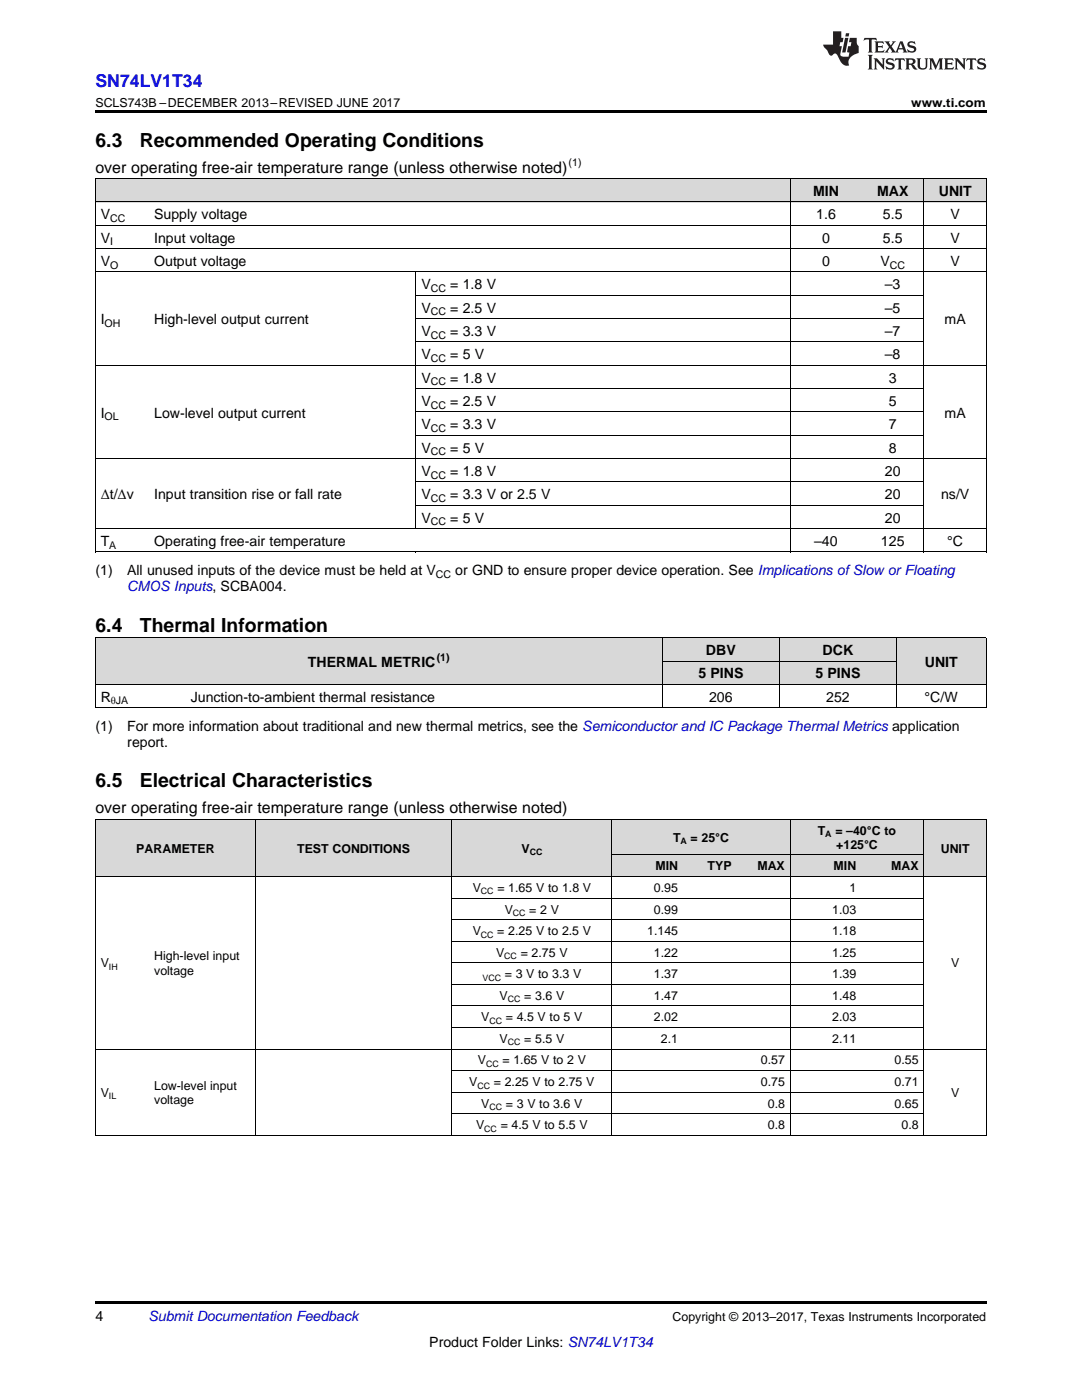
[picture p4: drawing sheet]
<svg xmlns="http://www.w3.org/2000/svg" width="216mm" height="279mm" viewBox="0 0 216 279" stroke-linecap="round" stroke-linejoin="round" font-family="sans-serif">
<defs><g id="words">
<g font-size="3.9">
<text x="19" y="29.3">6.3</text>
<text x="27.9" y="29.3">Recommended Operating Conditions</text>
<text x="19" y="126">6.4</text>
<text x="27.9" y="126">Thermal Information</text>
<text x="19" y="157.1">6.5</text>
<text x="27.9" y="157.1">Electrical Characteristics</text>
</g>
<text font-size="3.5" fill="#00f" x="19" y="17.3">SN74LV1T34</text>
<g font-size="3.2">
<text x="19" y="34.4">over operating free-air temperature range (unless otherwise noted)</text>
<text x="19" y="162.3">over operating free-air temperature range (unless otherwise noted)</text>
</g>
<g font-size="2.8">
<text x="162.2" y="39.1">MIN</text>
<text x="175" y="39.1">MAX</text>
<text x="187.3" y="39.1">UNIT</text>
<text x="20.1" y="43.7">V</text>
<text x="30.8" y="43.7">Supply voltage</text>
<text x="162.9" y="43.7">1.6</text>
<text x="176.2" y="43.7">5.5</text>
<text x="189.7" y="43.7">V</text>
<text x="20.1" y="48.4">V</text>
<text x="20.1" y="53.1">V</text>
<text x="30.8" y="48.4">Input voltage</text>
<text x="30.8" y="53.1">Output voltage</text>
<text x="164" y="48.4">0</text>
<text x="164" y="53.1">0</text>
<text x="175.7" y="53.1">V</text>
<text x="176.2" y="48.4">5.5</text>
<text x="189.7" y="48.4">V</text>
<text x="189.7" y="53.1">V</text>
<text x="84.1" y="57.7">V</text>
<text x="89.9" y="57.7">= 1.8 V</text>
<text x="176.6" y="57.7">–3</text>
<text x="20.1" y="64.7">I</text>
<text x="30.8" y="64.7">High-level output current</text>
<text x="84.1" y="62.4">V</text>
<text x="89.9" y="62.4">= 2.5 V</text>
<text x="176.6" y="62.4">–5</text>
<text x="188.5" y="64.7">mA</text>
<text x="84.1" y="67">V</text>
<text x="84.1" y="71.7">V</text>
<text x="89.9" y="67">= 3.3 V</text>
<text x="89.9" y="71.7">= 5 V</text>
<text x="176.6" y="67">–7</text>
<text x="176.6" y="71.7">–8</text>
<text x="84.1" y="76.3">V</text>
<text x="89.9" y="76.3">= 1.8 V</text>
<text x="177.4" y="76.3">3</text>
<text x="20.1" y="83.3">I</text>
<text x="30.8" y="83.3">Low-level output current</text>
<text x="84.1" y="81">V</text>
<text x="89.9" y="81">= 2.5 V</text>
<text x="177.4" y="81">5</text>
<text x="188.5" y="83.3">mA</text>
<text x="84.1" y="85.7">V</text>
<text x="89.9" y="85.7">= 3.3 V</text>
<text x="177.4" y="85.7">7</text>
<text x="84.1" y="90.3">V</text>
<text x="84.1" y="95">V</text>
<text x="89.9" y="90.3">= 5 V</text>
<text x="89.9" y="95">= 1.8 V</text>
<text x="176.6" y="95">20</text>
<text x="177.4" y="90.3">8</text>
<text x="20.1" y="99.6">Δt/Δv</text>
<text x="30.8" y="99.6">Input transition rise or fall rate</text>
<text x="84.1" y="99.6">V</text>
<text x="89.9" y="99.6">= 3.3 V or 2.5 V</text>
<text x="176.6" y="99.6">20</text>
<text x="187.8" y="99.6">ns/V</text>
<text x="84.1" y="104.3">V</text>
<text x="89.9" y="104.3">= 5 V</text>
<text x="176.6" y="104.3">20</text>
<text x="20.1" y="108.9">T</text>
<text x="30.8" y="108.9">Operating free-air temperature</text>
<text x="162.5" y="108.9">–40</text>
<text x="175.8" y="108.9">125</text>
<text x="189" y="108.9">°C</text>
<text x="19" y="114.8">(1)</text>
<text x="25.4" y="114.8">All unused inputs of the device must be held at V</text>
<text x="90.8" y="114.8">or GND to ensure proper device operation. See Implications ofSlow or Floating</text>
<text x="140.9" y="130.7">DBV</text>
<text x="164.1" y="130.7">DCK</text>
<text x="61.5" y="133">THERMAL METRIC</text>
<text x="139.3" y="135.4">5 PINS</text>
<text x="162.7" y="135.4">5 PINS</text>
<text x="184.5" y="133">UNIT</text>
<text x="20.1" y="140">R</text>
<text x="38.1" y="140">Junction-to-ambient thermal resistance</text>
<text x="141.5" y="140">206</text>
<text x="164.9" y="140">252</text>
<text x="184.5" y="140">°C/W</text>
<text x="19" y="145.9">(1)</text>
<text x="25.4" y="145.9">For more information about traditional and new thermal metrics, see the Semiconductor and IC Package Thermal Metrics application</text>
<text x="25.4" y="149">report.</text>
<text x="19" y="263.6">4</text>
<text x="85.7" y="268.9">Product Folder Links: SN74LV1T34</text>
</g>
<g font-size="2.8" fill="#0000c8">
<text x="25.4" y="118">CMOS Inputs, SCBA004.</text>
<text x="29.6" y="263.6">Submit Documentation Feedback</text>
</g>
<g font-size="2.5">
<text x="19" y="21.4">SCLS743B –DECEMBER 2013–REVISED JUNE 2017</text>
<text x="181.8" y="21.4">www.ti.com</text>
<text x="134.3" y="168">T</text>
<text x="137.8" y="168">= 25°C</text>
<text x="163.2" y="166.6">T</text>
<text x="166.7" y="166.6">= –40°C to</text>
<text x="27.2" y="170.1">PARAMETER</text>
<text x="59.3" y="170.1">TEST CONDITIONS</text>
<text x="104.1" y="170.1">V</text>
<text x="130.8" y="173.7">MIN</text>
<text x="141.2" y="173.7">TYP</text>
<text x="151.1" y="173.7">MAX</text>
<text x="166.3" y="173.7">MIN</text>
<text x="166.9" y="169.4">+125</text>
<text x="172.4" y="169.4">°C</text>
<text x="177.8" y="173.7">MAX</text>
<text x="187.7" y="170.1">UNIT</text>
<text x="94.3" y="178">V</text>
<text x="99.2" y="178">= 1.65 V to 1.8 V</text>
<text x="130.5" y="178">0.95</text>
<text x="169.5" y="178">1</text>
<text x="100.7" y="182.3">V</text>
<text x="105.6" y="182.3">= 2 V</text>
<text x="130.5" y="182.3">0.99</text>
<text x="166.1" y="182.3">1.03</text>
<text x="30.8" y="191.7">High-level input</text>
<text x="94.3" y="186.6">V</text>
<text x="99" y="190.9">V</text>
<text x="99.2" y="186.6">= 2.25 V to 2.5 V</text>
<text x="103.9" y="190.9">= 2.75 V</text>
<text x="129.2" y="186.6">1.145</text>
<text x="130.5" y="190.9">1.22</text>
<text x="166.1" y="186.6">1.18</text>
<text x="166.1" y="190.9">1.25</text>
<text x="20.1" y="193.1">V</text>
<text x="30.8" y="194.5">voltage</text>
<text x="100.7" y="195.2">= 3 V to 3.3 V</text>
<text x="130.5" y="195.2">1.37</text>
<text x="166.1" y="195.2">1.39</text>
<text x="189.8" y="193.1">V</text>
<text x="96" y="203.8">V</text>
<text x="99.7" y="199.5">V</text>
<text x="100.9" y="203.8">= 4.5 V to 5 V</text>
<text x="104.6" y="199.5">= 3.6 V</text>
<text x="130.5" y="199.5">1.47</text>
<text x="130.5" y="203.8">2.02</text>
<text x="166.1" y="199.5">1.48</text>
<text x="166.1" y="203.8">2.03</text>
<text x="99.7" y="208.1">V</text>
<text x="104.6" y="208.1">= 5.5 V</text>
<text x="131.9" y="208.1">2.1</text>
<text x="166.1" y="208.1">2.11</text>
<text x="95.4" y="212.4">V</text>
<text x="100.3" y="212.4">= 1.65 V to 2 V</text>
<text x="151.8" y="212.4">0.57</text>
<text x="178.5" y="212.4">0.55</text>
<text x="20.1" y="218.9">V</text>
<text x="30.8" y="217.5">Low-level input</text>
<text x="30.8" y="220.3">voltage</text>
<text x="93.6" y="216.7">V</text>
<text x="96" y="221.1">V</text>
<text x="98.5" y="216.7">= 2.25 V to 2.75 V</text>
<text x="100.9" y="221.1">= 3 V to 3.6 V</text>
<text x="151.8" y="216.7">0.75</text>
<text x="153.2" y="221.1">0.8</text>
<text x="178.5" y="216.7">0.71</text>
<text x="178.5" y="221.1">0.65</text>
<text x="189.8" y="218.9">V</text>
<text x="95" y="225.4">V</text>
<text x="99.9" y="225.4">= 4.5 V to 5.5 V</text>
<text x="153.2" y="225.4">0.8</text>
<text x="179.9" y="225.4">0.8</text>
<text x="134.2" y="263.6">Copyright © 2013–2017, Texas Instruments Incorporated</text>
</g>
<g font-size="2.1">
<text x="113.5" y="33.2">(1)</text>
<text x="22" y="44.3">CC</text>
<text x="22" y="49">I</text>
<text x="22" y="53.6">O</text>
<text x="177.6" y="53.6">CC</text>
<text x="86" y="58.3">CC</text>
<text x="20.9" y="65.3">OH</text>
<text x="86" y="62.9">CC</text>
<text x="86" y="67.6">CC</text>
<text x="86" y="72.2">CC</text>
<text x="86" y="76.9">CC</text>
<text x="20.9" y="83.9">OL</text>
<text x="86" y="81.6">CC</text>
<text x="86" y="86.2">CC</text>
<text x="86" y="90.9">CC</text>
<text x="86" y="95.5">CC</text>
<text x="86" y="100.2">CC</text>
<text x="86" y="104.8">CC</text>
<text x="21.8" y="109.5">A</text>
<text x="87" y="115.4">CC</text>
<text x="87.1" y="131.9">(1)</text>
<text x="22.1" y="140.6">θJA</text>
</g>
<g font-size="1.8">
<text x="164.7" y="167.1">A</text>
<text x="105.7" y="170.6">CC</text>
<text x="135.8" y="168.5">A</text>
<text x="96" y="178.5">CC</text>
<text x="102.3" y="182.8">CC</text>
<text x="96" y="187.1">CC</text>
<text x="100.6" y="191.4">CC</text>
<text x="21.7" y="193.6">IH</text>
<text x="96.3" y="195.7">VCC</text>
<text x="101.3" y="200">CC</text>
<text x="97.6" y="204.3">CC</text>
<text x="101.3" y="208.6">CC</text>
<text x="97" y="212.9">CC</text>
<text x="21.7" y="219.4">IL</text>
<text x="95.2" y="217.2">CC</text>
<text x="97.6" y="221.5">CC</text>
<text x="96.6" y="225.8">CC</text>
</g>
</g></defs>
<g fill="#d8d8d8">
<path d="M19 163.5h10.7v11.5h-10.7z"/>
<path d="M29.7 163.5h21.3v11.5h-21.3z"/>
<path d="M51 163.5h39.2v11.5h-39.2z"/>
<path d="M90.2 163.5h32v11.5h-32z"/>
<path d="M184.4 163.5h12.4v11.5h-12.4z"/>
<path d="M122.2 170.7h14.2v4.3h-14.2z"/>
<path d="M136.4 170.7h10.6v4.3h-10.6z"/>
<path d="M147 170.7h10.7v4.3h-10.7z"/>
<path d="M157.7 170.7h14.2v4.3h-14.2z"/>
<path d="M171.9 170.7h12.5v4.3h-12.5z"/>
<path d="M122.2 163.5h14.2v7.2h-14.2z"/>
<path d="M136.4 163.5h10.6v7.2h-10.6z"/>
<path d="M147 163.5h10.7v7.2h-10.7z"/>
<path d="M157.7 163.5h14.2v7.2h-14.2z"/>
<path d="M171.9 163.5h12.5v7.2h-12.5z"/>
<path d="M19 127.3h18v9.3h-18z"/>
<path d="M37 127.3h95.2v9.3h-95.2z"/>
<path d="M178.9 127.3h17.9v9.3h-17.9z"/>
<path d="M132.2 132h23.3v4.6h-23.3z"/>
<path d="M155.5 132h23.4v4.6h-23.4z"/>
<path d="M132.2 127.3h23.3v4.7h-23.3z"/>
<path d="M155.5 127.3h23.4v4.7h-23.4z"/>
<path d="M19 35.7h10.7v4.7h-10.7z"/>
<path d="M29.7 35.7h53.3v4.7h-53.3z"/>
<path d="M83 35.7h74.7v4.7h-74.7z"/>
<path d="M157.7 35.7h14.2v4.7h-14.2z"/>
<path d="M171.9 35.7h12.5v4.7h-12.5z"/>
<path d="M184.4 35.7h12.4v4.7h-12.4z"/>
</g>
<path d="M19 22h177.8v.5h-177.8zM19 110.2h.2zM82.9 110.2h.1zM157.6 110.2h.1zM184.3 110.2h.1zM196.7 110.2h.1zM19 141.3h.2zM132.1 141.3h.1zM155.4 141.3h.1zM178.8 141.3h.1zM196.7 141.3h.1zM19 259.7h177.8v.5h-177.8z" fill="#000"/>
<g fill="none" stroke="#000" stroke-width=".2">
<path d="M19 35.6l177.8 .1v74.5M19.1 35.7v74.5M157.7 35.7v74.5M184.3 35.7v74.5M19 54.3h177.8M19 49.6h177.8M19 45h177.8M19 40.3h177.8M83 54.3v51.3M83 58.9h101.4M19 72.9h177.8M83 77.6h101.4"/>
<path d="M83 68.2h101.4M83 63.6h101.4M19 91.5h177.8M83 96.2h101.4M83 86.9h101.4M83 82.2h101.4M19 110.2h177.8M19 105.5h177.8M83 100.8h101.4M19 136.6h177.8M19 127.3h177.8M19.1 127.3v14"/>
<path d="M132.1 127.3v14M132.2 131.9h46.7M155.5 127.3v14M178.8 127.3v14M196.8 127.3v14M19 141.2h177.8M19 174.9h177.8M19 163.5h177.8M19.1 163.5v63.1M51 163.5v63.1M90.1 163.5v63.1M90.2 179.2h94.2"/>
<path d="M122.1 163.5v63.1M122.2 170.6h62.2M157.7 163.5v63.1M184.3 163.5v63.1M196.8 163.5v63.1M90.2 196.4h94.2M90.2 192.1h94.2M90.2 187.8h94.2M90.2 183.5h94.2M19 209.4h177.8M90.2 218h94.2M90.2 213.7h94.2"/>
<path d="M90.2 205.1h94.2M90.2 200.7h94.2M19 226.6h177.8M90.2 222.3h94.2"/>
</g>
<g fill="#231f20">
<path d="M172.5 7.6l-.1 .5 .4-.2h.6v.1v2.1l-.2 .4h.9l-.2-.4v-2.1l.1-.1h.5l.5 .2-.2-.5zM174.5 8.3l.2 .3v1.5l-.2 .4h1.8l.2-.6a1.04 1.04 0 0 1-1.3 .2v-.7h.6l.3 .2v-.6l-.3 .2h-.6v-.6l.8-.1 .4 .3-.2-.5zM176.5 8.3l.9 1.1-.9 1.1h.8l-.2-.2 .4-.7 .5 .7-.2 .2h1.5l-.2-.2 .2-.4h.9l.1 .4-.2 .2h1l-.3-.3-.7-1.9h-.5l-.9 2-.8-1 .9-1h-.8l.1 .3-.4 .5-.3-.6 .1-.2zM179.7 8.6l.4 1h-.7zM181.3 8.4a.63 .63 0 0 0-.2 .7 .63 .63 0 0 0 .6 .4l.6 .2 .1 .2a.75 .75 0 0 1-.7 .4 .75 .75 0 0 1-.6-.5l.1 .7 .1-.1a1.11 1.11 0 0 0 1.5-.6 1.13 1.13 0 0 0-1.2-.8l-.1-.4a1.04 1.04 0 0 1 1.2 .2l-.2-.5-.2 .1-.4-.2zM173.2 10.9l.2 .4v2.2l-.2 .4h1l-.3-.4v-2.2l.3-.4zM174.3 11.6l.3 .4v1.5l-.3 .4h.8l-.2-.4v-1.3l1.5 1.7v-1.9l.2-.4h-.7l.2 .4v.9l-1.1-1.3zM177 11.8a.62 .62 0 0 0-.2 .7 .62 .62 0 0 0 .6 .4l.6 .1 .1 .3a.76 .76 0 0 1-.7 .3 .76 .76 0 0 1-.7-.4l.2 .7 .1-.1a1.11 1.11 0 0 0 1.5-.6 1.13 1.13 0 0 0-1.2-.8l-.1-.4a1.04 1.04 0 0 1 1.2 .2l-.2-.6-.2 .1-.5-.1zM178.7 11.6l-.2 .6a.61 .61 0 0 1 .8-.3v1.6l-.2 .4h.9l-.2-.4v-1.6a.63 .63 0 0 1 .7 .3l-.1-.6zM180.6 11.6l.3 .4v1.5l-.3 .4h1l-.2-.2-.1-.8 .6 .2a.76 .76 0 0 0 1.2 .7l-1-1a.58 .58 0 0 0 .6-.5 .58 .58 0 0 0-.5-.6zM181.4 11.9h.1a.45 .45 0 0 1 .5 .1 .45 .45 0 0 1 .1 .5l-.8 .2zM182.9 11.6l.2 .2a2.17 2.17 0 0 0 .3 1.9 .99 .99 0 0 0 1.6-.6v-1.1l.2-.4h-.7l.2 .2a1.92 1.92 0 0 1-.2 1.8 .6 .6 0 0 1-.9-.5v-1.1l.2-.4zM185.4 11.6l.2 .4v1.5l-.2 .4h.7l-.2-.4v-1.4l.8 1.8 .8-1.8v1.4l-.2 .4h.9l-.2-.4v-1.5l.2-.4h-.8l-.6 1.5-.6-1.5zM188.4 11.6l.2 .4v1.5l-.2 .4h1.8l.1-.6a1.04 1.04 0 0 1-1.2 .1v-.6h.5l.4 .2v-.6l-.4 .2h-.5v-.7h.8l.3 .3-.1-.6zM190.5 11.6l.2 .4v1.5l-.2 .4h.7l-.2-.4v-1.3l1.5 1.7v-1.9l.2-.4h-.7l.2 .4v.9l-1.1-1.3zM192.9 11.6l-.1 .6a.61 .61 0 0 1 .7-.3l.1 1.6-.3 .4h1l-.3-.4 .1-1.6a.63 .63 0 0 1 .7 .3l-.1-.6zM195.2 11.8a.62 .62 0 0 0-.2 .7 .62 .62 0 0 0 .6 .4l.6 .1 .1 .3a.76 .76 0 0 1-.7 .3 .76 .76 0 0 1-.6-.4l.1 .7 .1-.1a1.11 1.11 0 0 0 1.6-.6 1.13 1.13 0 0 0-1.3-.8l-.1-.4a1.04 1.04 0 0 1 1.2 .2l-.1-.6-.2 .1-.5-.1z"/>
<path d="M166.2 6.3v2.6h-1.9v.4l.8 .9a.91 .91 0 0 0 1 .8 .56 .56 0 0 1 .5-.3 .56 .56 0 0 1 .5 .3l.4 .8a1.53 1.53 0 0 0 1.9 1.2 1.54 1.54 0 0 1 1-2.1l.9-.3v-1.4a1.52 1.52 0 0 1-.4-1.6h-1.3l-.2 .8h.5l-.2 .8h-.5l-.1 1v.2l.4 .1-.2 .8a1.93 1.93 0 0 1-1.6-.3l.3-1.8h-.5l.2-.8h.4l.2-.8h-.4v-1.3zM168.6 7.6l-.6 2.9h.7l.6-2.9zM168.8 6.6l-.1 .7h.6l.2-.7z"/>
</g>
<use href="#words"/>
</svg>
